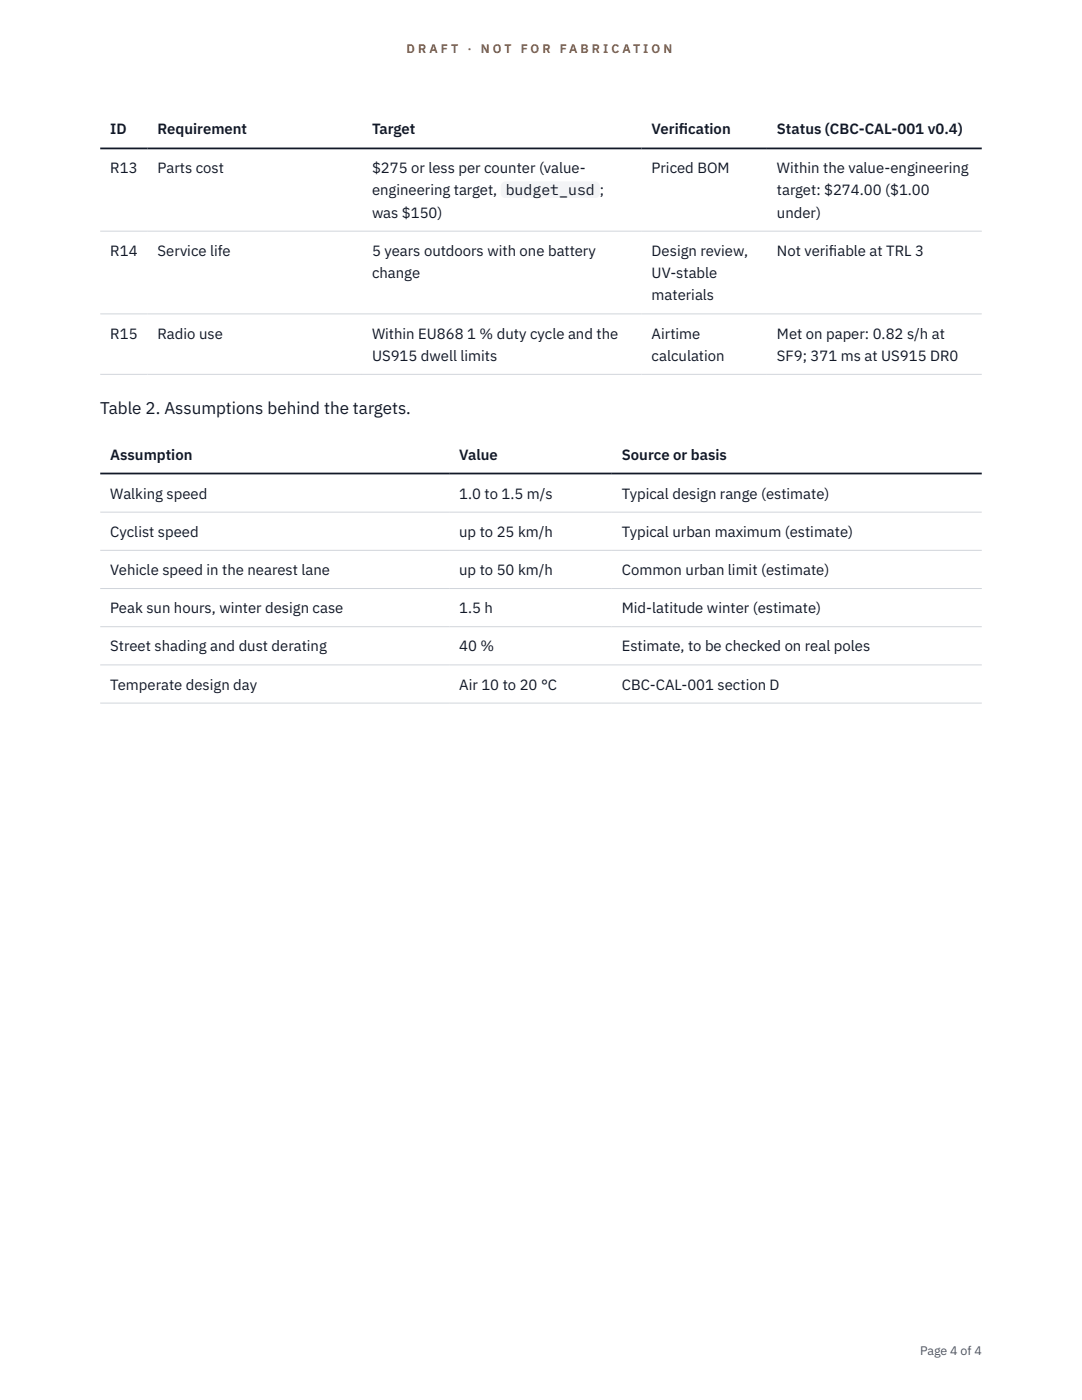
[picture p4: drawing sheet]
<svg xmlns="http://www.w3.org/2000/svg" width="216mm" height="279mm" viewBox="0 0 216 279" stroke-linecap="round" stroke-linejoin="round" font-family="sans-serif">
<defs><g id="words">
<text font-size="3.4" fill="#111827" x="20" y="82.6">Table 2. Assumptions behind the targets.</text>
<g font-size="3" fill="#111827">
<text x="22" y="26.8">ID</text>
<text x="31.5" y="26.8">Requirement</text>
<text x="74.2" y="26.8">Target</text>
<text x="130" y="26.8">Verif</text>
<text x="135.5" y="26.8">ication</text>
<text x="155" y="26.8">Status (CBC-CAL-001 v0.4)</text>
<text x="22" y="34.5">R13</text>
<text x="31.5" y="34.5">Parts cost</text>
<text x="74.2" y="34.5">$275 or less per counter (value-</text>
<text x="130" y="34.5">Priced BOM</text>
<text x="155" y="34.5">Within the value-engineering</text>
<text x="74.2" y="39">engineering target,</text>
<text x="100.9" y="39">budget_usd ;</text>
<text x="155" y="39">target: $274.00 ($1.00</text>
<text x="74.2" y="43.4">was $150)</text>
<text x="155" y="43.4">under)</text>
<text x="22" y="51.1">R14</text>
<text x="31.5" y="51.1">Service life</text>
<text x="74.2" y="51.1">5 years outdoors with one battery</text>
<text x="130" y="51.1">Design review,</text>
<text x="155" y="51.1">Not verif</text>
<text x="165.4" y="51.1">iable at TRL 3</text>
<text x="74.2" y="55.5">change</text>
<text x="130" y="55.5">UV-stable</text>
<text x="130" y="59.9">materials</text>
<text x="22" y="67.6">R15</text>
<text x="31.5" y="67.6">Radio use</text>
<text x="74.2" y="67.6">Within EU868 1 % duty cycle and the</text>
<text x="130" y="67.6">Airtime</text>
<text x="155" y="67.6">Met on paper: 0.82 s/h at</text>
<text x="74.2" y="72">US915 dwell limits</text>
<text x="130" y="72">calculation</text>
<text x="155" y="72">SF9; 371 ms at US915 DR0</text>
<text x="22" y="91.7">Assumption</text>
<text x="91.6" y="91.7">Value</text>
<text x="124.1" y="91.7">Source or basis</text>
<text x="22" y="99.5">Walking speed</text>
<text x="91.6" y="99.5">1.0 to 1.5 m/s</text>
<text x="124.1" y="99.5">Typical design range (estimate)</text>
<text x="22" y="107.1">Cyclist speed</text>
<text x="91.6" y="107.1">up to 25 km/h</text>
<text x="124.1" y="107.1">Typical urban maximum (estimate)</text>
<text x="22" y="114.8">Vehicle speed in the nearest lane</text>
<text x="91.6" y="114.8">up to 50 km/h</text>
<text x="124.1" y="114.8">Common urban limit (estimate)</text>
<text x="22" y="122.4">Peak sun hours, winter design case</text>
<text x="91.6" y="122.4">1.5 h</text>
<text x="124.1" y="122.4">Mid-latitude winter (estimate)</text>
<text x="22" y="130">Street shading and dust derating</text>
<text x="91.6" y="130">40 %</text>
<text x="124.1" y="130">Estimate, to be checked on real poles</text>
<text x="22" y="137.6">Temperate design day</text>
<text x="91.6" y="137.6">Air 10 to 20 °C</text>
<text x="124.1" y="137.6">CBC-CAL-001 section D</text>
</g>
<g font-size="2.5" fill="#b45309">
<text x="81.1" y="10.5">D R A F T</text>
<text x="93.3" y="10.5">·</text>
<text x="95.9" y="10.5">N O T</text>
<text x="103.9" y="10.5">F O R</text>
<text x="111.7" y="10.5">F A B R I C A T I O N</text>
</g>
<text font-size="2.5" fill="#4b5563" x="183.6" y="270.3">Page 4 of 4</text>
</g></defs>
<path d="M20 46.1h175.9M20 62.6h175.9M20 74.7h175.9M20 102.2h175.9M20 109.8h175.9M20 117.5h175.9M20 125.1h175.9M20 132.7h175.9M20 140.3h175.9" fill="none" stroke="#d1d5db" stroke-width=".2"/>
<path d="M20 29.6h175.9M20 94.5h175.9" fill="none" stroke="#111827" stroke-width=".35"/>
<path d="M99.9 36.2h19.8v3.4h-19.8z" fill="#f3f4f6"/>
<use href="#words"/>
</svg>
